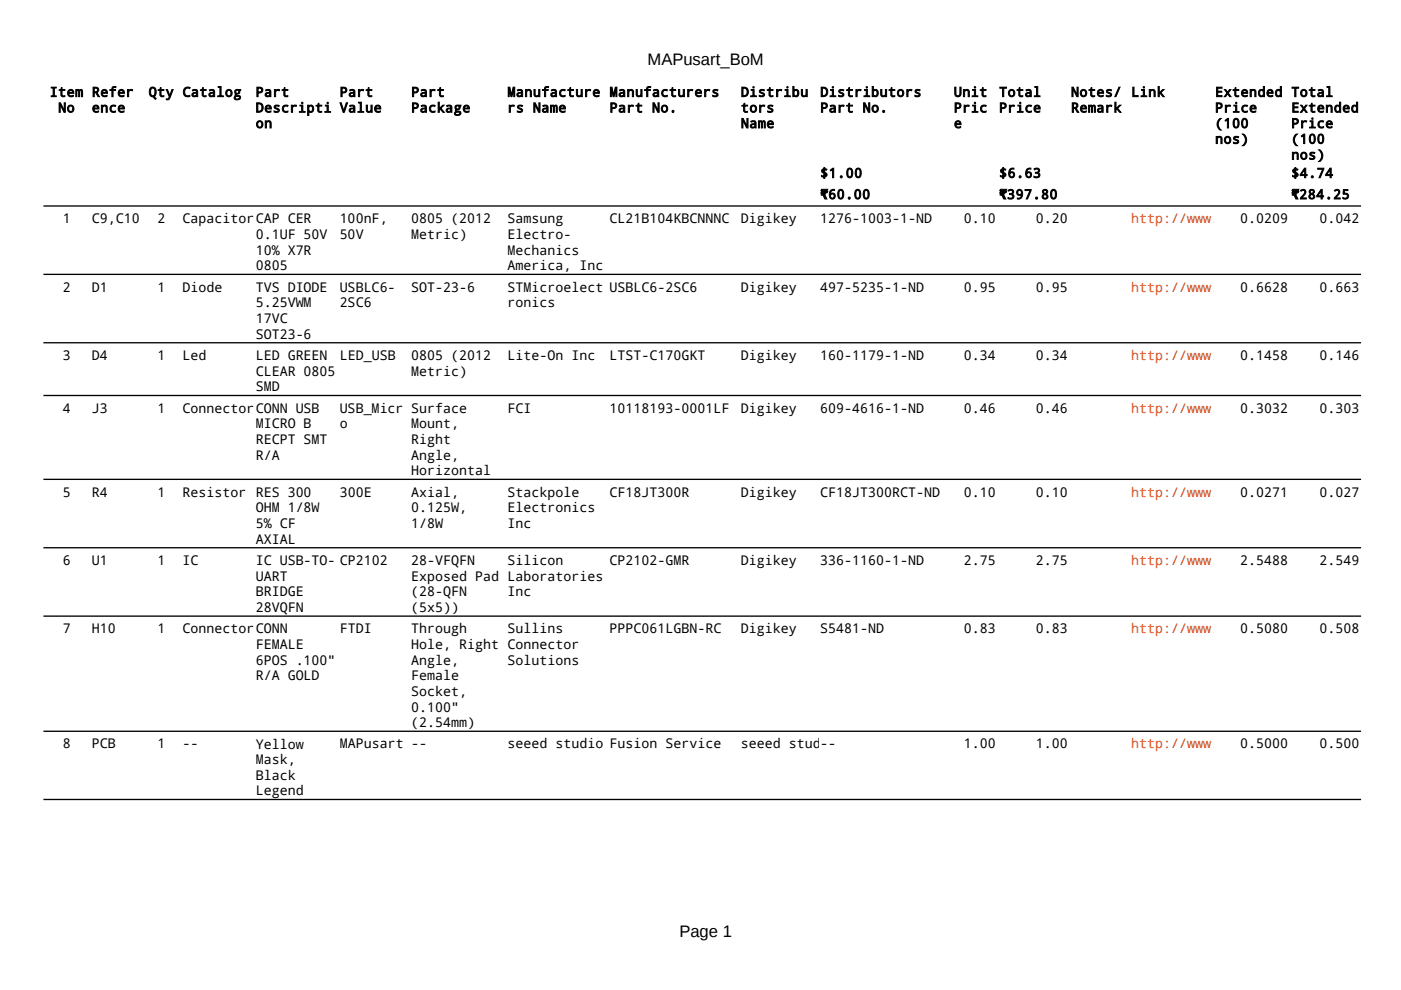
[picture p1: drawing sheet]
<svg xmlns="http://www.w3.org/2000/svg" width="297mm" height="210mm" viewBox="0 0 297 210" stroke-linecap="round" stroke-linejoin="round" font-family="sans-serif">
<defs><g id="words">
<g font-size="3.5">
<text x="137.3" y="13.7">MAPusart_BoM</text>
<text x="144" y="198.7">Page 1</text>
</g>
<g font-size="2.8">
<text x="10.5" y="20.5">Item Refer</text>
<text x="12.3" y="23.8">No</text>
<text x="19.5" y="23.8">ence</text>
<text x="31.5" y="20.5">Qty Catalog</text>
<text x="54.2" y="20.5">Part</text>
<text x="54.2" y="23.8">Descripti Value</text>
<text x="72" y="20.5">Part</text>
<text x="87.2" y="20.5">Part</text>
<text x="87.2" y="23.8">Package</text>
<text x="107.6" y="20.5">Manufacture</text>
<text x="107.6" y="23.8">rs Name</text>
<text x="129.3" y="20.5">Manufacturers</text>
<text x="129.3" y="23.8">Part No.</text>
<text x="157.1" y="20.5">Distribu</text>
<text x="157.1" y="23.8">tors</text>
<text x="173.9" y="20.5">Distributors</text>
<text x="173.9" y="23.8">Part No.</text>
<text x="202.2" y="20.5">Unit</text>
<text x="202.2" y="23.8">Pric</text>
<text x="211.8" y="20.5">Total</text>
<text x="211.8" y="23.8">Price</text>
<text x="227.1" y="20.5">Notes/</text>
<text x="227.1" y="23.8">Remark</text>
<text x="239.9" y="20.5">Link</text>
<text x="257.6" y="20.5">Extended Total</text>
<text x="257.6" y="23.8">Price</text>
<text x="273.8" y="23.8">Extended</text>
<text x="54.2" y="27.1">on</text>
<text x="157.1" y="27.1">Name</text>
<text x="202.2" y="27.1">e</text>
<text x="257.6" y="27.1">(100</text>
<text x="273.8" y="27.1">Price</text>
<text x="257.6" y="30.4">nos)</text>
<text x="273.8" y="30.4">(100</text>
<text x="273.8" y="33.8">nos)</text>
<text x="173.9" y="37.7">$1.00</text>
<text x="211.8" y="37.7">$6.63</text>
<text x="273.8" y="37.7">$4.74</text>
<text x="13.3" y="47.3">1</text>
<text x="19.5" y="47.3">C9,C10</text>
<text x="33.4" y="47.3">2</text>
<text x="38.7" y="47.3">CapacitorCAP CER</text>
<text x="72" y="47.3">100nF,</text>
<text x="87.2" y="47.3">0805 (2012</text>
<text x="107.6" y="47.3">Samsung</text>
<text x="129.3" y="47.3">CL21B104KBCNNNC</text>
<text x="157.1" y="47.3">Digikey</text>
<text x="173.9" y="42.2">₹60.00</text>
<text x="173.9" y="47.3">1276-1003-1-ND</text>
<text x="204.4" y="47.3">0.10</text>
<text x="211.8" y="42.2">₹397.80</text>
<text x="219.6" y="47.3">0.20</text>
<text x="262.9" y="47.3">0.0209</text>
<text x="273.8" y="42.2">₹284.25</text>
<text x="279.8" y="47.3">0.042</text>
<text x="54.2" y="50.7">0.1UF 50V</text>
<text x="72" y="50.7">50V</text>
<text x="87.2" y="50.7">Metric)</text>
<text x="107.6" y="50.7">Electro-</text>
<text x="54.2" y="54">10% X7R</text>
<text x="54.2" y="57.3">0805</text>
<text x="107.6" y="54">Mechanics</text>
<text x="107.6" y="57.3">America, Inc</text>
<text x="13.3" y="61.8">2</text>
<text x="19.5" y="61.8">D1</text>
<text x="33.4" y="61.8">1</text>
<text x="38.7" y="61.8">Diode</text>
<text x="54.2" y="61.8">TVS DIODE</text>
<text x="54.2" y="65.1">5.25VWM</text>
<text x="72" y="61.8">USBLC6-</text>
<text x="72" y="65.2">2SC6</text>
<text x="87.2" y="61.8">SOT-23-6</text>
<text x="107.6" y="61.8">STMicroelect USBLC6-2SC6</text>
<text x="107.6" y="65.2">ronics</text>
<text x="157.1" y="61.8">Digikey</text>
<text x="173.9" y="61.8">497-5235-1-ND</text>
<text x="204.4" y="61.8">0.95</text>
<text x="219.6" y="61.8">0.95</text>
<text x="262.9" y="61.8">0.6628</text>
<text x="279.8" y="61.8">0.663</text>
<text x="54.2" y="68.5">17VC</text>
<text x="54.2" y="71.8">SOT23-6</text>
<text x="13.3" y="76.3">3</text>
<text x="19.5" y="76.3">D4</text>
<text x="33.4" y="76.3">1</text>
<text x="38.7" y="76.3">Led</text>
<text x="54.2" y="76.3">LED GREEN</text>
<text x="72" y="76.3">LED_USB</text>
<text x="87.2" y="76.3">0805 (2012</text>
<text x="107.6" y="76.3">Lite-On Inc</text>
<text x="129.3" y="76.3">LTST-C170GKT</text>
<text x="157.1" y="76.3">Digikey</text>
<text x="173.9" y="76.3">160-1179-1-ND</text>
<text x="204.4" y="76.3">0.34</text>
<text x="219.6" y="76.3">0.34</text>
<text x="262.9" y="76.3">0.1458</text>
<text x="279.8" y="76.3">0.146</text>
<text x="54.2" y="79.7">CLEAR 0805</text>
<text x="54.2" y="83">SMD</text>
<text x="87.2" y="79.7">Metric)</text>
<text x="13.3" y="87.5">4</text>
<text x="19.5" y="87.5">J3</text>
<text x="33.4" y="87.5">1</text>
<text x="38.7" y="87.5">ConnectorCONN USB</text>
<text x="72" y="87.5">USB_Micr Surface</text>
<text x="107.6" y="87.5">FCI</text>
<text x="129.3" y="87.5">10118193-0001LF</text>
<text x="157.1" y="87.5">Digikey</text>
<text x="173.9" y="87.5">609-4616-1-ND</text>
<text x="204.4" y="87.5">0.46</text>
<text x="219.6" y="87.5">0.46</text>
<text x="262.9" y="87.5">0.3032</text>
<text x="279.8" y="87.5">0.303</text>
<text x="54.2" y="90.8">MICRO B</text>
<text x="54.2" y="94.2">RECPT SMT</text>
<text x="72" y="90.8">o</text>
<text x="87.2" y="90.8">Mount,</text>
<text x="87.2" y="94.2">Right</text>
<text x="54.2" y="97.5">R/A</text>
<text x="87.2" y="97.5">Angle,</text>
<text x="87.2" y="100.8">Horizontal</text>
<text x="13.3" y="105.3">5</text>
<text x="19.5" y="105.3">R4</text>
<text x="33.4" y="105.3">1</text>
<text x="38.7" y="105.3">Resistor</text>
<text x="54.2" y="105.3">RES 300</text>
<text x="72" y="105.3">300E</text>
<text x="87.2" y="105.3">Axial,</text>
<text x="107.6" y="105.3">Stackpole</text>
<text x="129.3" y="105.3">CF18JT300R</text>
<text x="157.1" y="105.3">Digikey</text>
<text x="173.9" y="105.3">CF18JT300RCT-ND</text>
<text x="204.4" y="105.3">0.10</text>
<text x="219.6" y="105.3">0.10</text>
<text x="262.9" y="105.3">0.0271</text>
<text x="279.8" y="105.3">0.027</text>
<text x="54.2" y="108.6">OHM 1/8W</text>
<text x="54.2" y="111.9">5% CF</text>
<text x="87.2" y="108.6">0.125W,</text>
<text x="87.2" y="111.9">1/8W</text>
<text x="107.6" y="108.6">Electronics</text>
<text x="107.6" y="111.9">Inc</text>
<text x="13.3" y="119.8">6</text>
<text x="19.5" y="119.8">U1</text>
<text x="33.4" y="119.8">1</text>
<text x="38.7" y="119.8">IC</text>
<text x="54.2" y="115.3">AXIAL</text>
<text x="54.2" y="119.8">IC USB-TO- CP2102</text>
<text x="87.2" y="119.8">28-VFQFN</text>
<text x="107.6" y="119.8">Silicon</text>
<text x="129.3" y="119.8">CP2102-GMR</text>
<text x="157.1" y="119.8">Digikey</text>
<text x="173.9" y="119.8">336-1160-1-ND</text>
<text x="204.4" y="119.8">2.75</text>
<text x="219.6" y="119.8">2.75</text>
<text x="262.9" y="119.8">2.5488</text>
<text x="279.8" y="119.8">2.549</text>
<text x="54.2" y="123.1">UART</text>
<text x="87.2" y="123.1">Exposed Pad Laboratories</text>
<text x="54.2" y="126.4">BRIDGE</text>
<text x="54.2" y="129.8">28VQFN</text>
<text x="87.2" y="126.4">(28-QFN</text>
<text x="87.2" y="129.8">(5x5))</text>
<text x="107.6" y="126.4">Inc</text>
<text x="13.3" y="134.3">7</text>
<text x="19.5" y="134.3">H10</text>
<text x="33.4" y="134.3">1</text>
<text x="38.7" y="134.3">ConnectorCONN</text>
<text x="54.2" y="137.6">FEMALE</text>
<text x="72" y="134.3">FTDI</text>
<text x="87.2" y="134.3">Through</text>
<text x="87.2" y="137.6">Hole, Right Connector</text>
<text x="107.6" y="134.3">Sullins</text>
<text x="129.3" y="134.3">PPPC061LGBN-RC</text>
<text x="157.1" y="134.3">Digikey</text>
<text x="173.9" y="134.3">S5481-ND</text>
<text x="204.4" y="134.3">0.83</text>
<text x="219.6" y="134.3">0.83</text>
<text x="262.9" y="134.3">0.5080</text>
<text x="279.8" y="134.3">0.508</text>
<text x="54.2" y="140.9">6POS .100&quot;</text>
<text x="87.2" y="140.9">Angle,</text>
<text x="107.6" y="140.9">Solutions</text>
<text x="54.2" y="144.3">R/A GOLD</text>
<text x="87.2" y="144.3">Female</text>
<text x="87.2" y="147.6">Socket,</text>
<text x="87.2" y="150.9">0.100&quot;</text>
<text x="87.2" y="154.2">(2.54mm)</text>
<text x="13.3" y="158.7">8</text>
<text x="19.5" y="158.7">PCB</text>
<text x="33.4" y="158.7">1</text>
<text x="38.7" y="158.7">--</text>
<text x="54.2" y="158.7">Yellow</text>
<text x="72" y="158.7">MAPusart --</text>
<text x="107.6" y="158.7">seeed studio Fusion Service</text>
<text x="157.1" y="158.7">seeed stud--</text>
<text x="204.4" y="158.7">1.00</text>
<text x="219.6" y="158.7">1.00</text>
<text x="262.9" y="158.7">0.5000</text>
<text x="279.8" y="158.7">0.500</text>
<text x="54.2" y="162">Mask,</text>
<text x="54.2" y="165.3">Black</text>
<text x="54.2" y="168.7">Legend</text>
</g>
<g font-size="2.8" fill="#dd4814">
<text x="239.9" y="47.3">http://www.digikey.com/product-deta</text>
<text x="239.9" y="61.8">http://www.digikey.com/product-deta</text>
<text x="239.9" y="76.3">http://www.digikey.com/product-deta</text>
<text x="239.9" y="87.5">http://www.digikey.com/product-deta</text>
<text x="239.9" y="105.3">http://www.digikey.com/product-deta</text>
<text x="239.9" y="119.8">http://www.digikey.com/product-deta</text>
<text x="239.9" y="134.3">http://www.digikey.com/product-deta</text>
<text x="239.9" y="158.7">http://www.seeedstudio.com/service/</text>
</g>
</g></defs>
<g fill="#000">
<path d="M9.2 43.5h279.4v.3h-279.4z" fill-rule="evenodd"/>
<path d="M9.2 58h279.4v.3h-279.4z" fill-rule="evenodd"/>
<path d="M9.2 72.5h279.4v.3h-279.4z" fill-rule="evenodd"/>
<path d="M9.2 83.7h279.4v.3h-279.4z" fill-rule="evenodd"/>
<path d="M9.2 101.5h279.4v.3h-279.4z" fill-rule="evenodd"/>
<path d="M9.2 116h279.4v.3h-279.4z" fill-rule="evenodd"/>
<path d="M9.2 130.5h279.4v.3h-279.4z" fill-rule="evenodd"/>
<path d="M9.2 154.9h279.4v.3h-279.4z" fill-rule="evenodd"/>
<path d="M9.2 169.4h279.4v.3h-279.4z" fill-rule="evenodd"/>
</g>
<use href="#words"/>
</svg>
